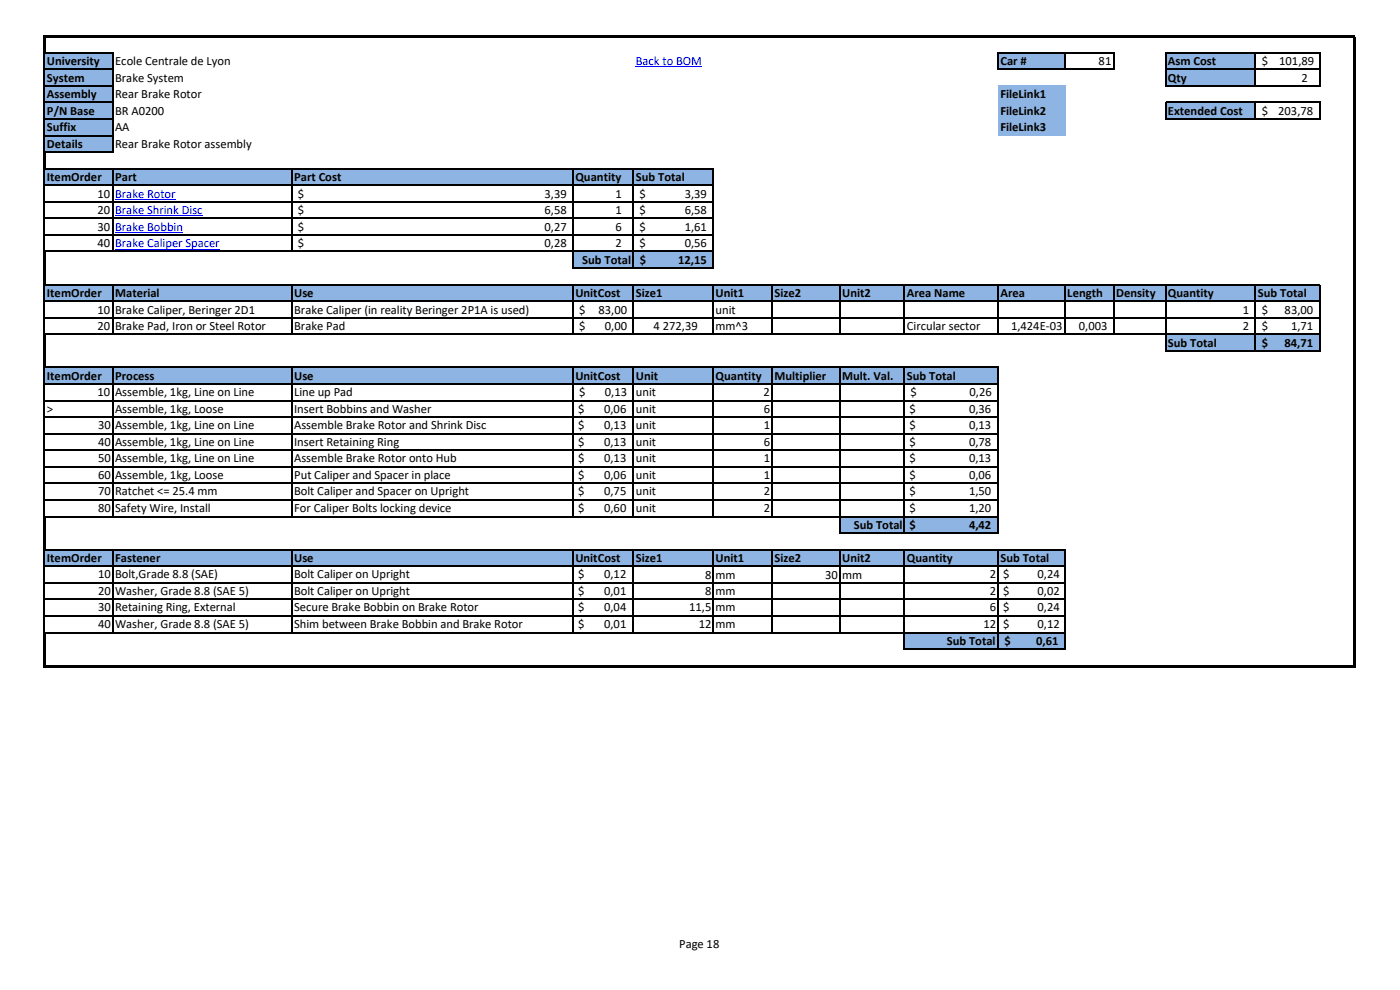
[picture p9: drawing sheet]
<svg xmlns="http://www.w3.org/2000/svg" width="297mm" height="210mm" viewBox="0 0 297 210" stroke-linecap="round" stroke-linejoin="round" font-family="sans-serif">
<defs><g id="words">
<g font-size="2.7">
<text x="9.9" y="13.8">University</text>
<text x="9.9" y="17.3">System</text>
<text x="24.4" y="13.8">Ecole Centrale de Lyon</text>
<text x="24.4" y="17.3">Brake System</text>
<text x="212.2" y="13.8">Car #</text>
<text x="233.1" y="13.8">81</text>
<text x="247.8" y="13.8">Asm Cost</text>
<text x="247.8" y="17.3">Qty</text>
<text x="267.7" y="13.8">$</text>
<text x="271.4" y="13.8">101,89</text>
<text x="276.1" y="17.3">2</text>
<text x="9.9" y="20.8">Assembly</text>
<text x="24.4" y="20.8">Rear Brake Rotor</text>
<text x="212.2" y="20.8">FileLink1</text>
<text x="9.9" y="24.3">P/N Base</text>
<text x="9.9" y="27.9">Suffix</text>
<text x="24.4" y="24.3">BR A0200</text>
<text x="24.4" y="27.9">AA</text>
<text x="212.2" y="24.3">FileLink2</text>
<text x="212.2" y="27.9">FileLink3</text>
<text x="247.8" y="24.3">Extended Cost</text>
<text x="267.7" y="24.3">$</text>
<text x="271.2" y="24.3">203,78</text>
<text x="9.9" y="31.4">Details</text>
<text x="24.4" y="31.4">Rear Brake Rotor assembly</text>
<text x="9.9" y="38.4">ItemOrder</text>
<text x="20.7" y="41.9">10</text>
<text x="24.4" y="38.4">Part</text>
<text x="62.4" y="38.4">Part Cost</text>
<text x="63.2" y="41.9">$</text>
<text x="115.5" y="41.9">3,39</text>
<text x="122.1" y="38.4">Quantity</text>
<text x="130.6" y="41.9">1</text>
<text x="134.9" y="38.4">Sub Total</text>
<text x="135.7" y="41.9">$</text>
<text x="145.3" y="41.9">3,39</text>
<text x="20.7" y="45.4">20</text>
<text x="63.2" y="45.4">$</text>
<text x="115.5" y="45.4">6,58</text>
<text x="130.6" y="45.4">1</text>
<text x="135.7" y="45.4">$</text>
<text x="145.3" y="45.4">6,58</text>
<text x="20.7" y="48.9">30</text>
<text x="20.7" y="52.5">40</text>
<text x="63.2" y="48.9">$</text>
<text x="63.2" y="52.5">$</text>
<text x="115.5" y="48.9">0,27</text>
<text x="115.5" y="52.5">0,28</text>
<text x="130.6" y="48.9">6</text>
<text x="130.6" y="52.5">2</text>
<text x="135.7" y="48.9">$</text>
<text x="135.7" y="52.5">$</text>
<text x="145.3" y="48.9">1,61</text>
<text x="145.3" y="52.5">0,56</text>
<text x="123.5" y="56">Sub Total</text>
<text x="135.7" y="56">$</text>
<text x="143.9" y="56">12,15</text>
<text x="9.9" y="63">ItemOrder</text>
<text x="24.4" y="63">Material</text>
<text x="62.4" y="63">Use</text>
<text x="122.1" y="63">UnitCost</text>
<text x="134.9" y="63">Size1</text>
<text x="151.8" y="63">Unit1</text>
<text x="164.3" y="63">Size2</text>
<text x="178.7" y="63">Unit2</text>
<text x="192.4" y="63">Area Name</text>
<text x="212.2" y="63">Area</text>
<text x="226.4" y="63">Length</text>
<text x="236.8" y="63">Density</text>
<text x="247.8" y="63">Quantity</text>
<text x="266.9" y="63">Sub Total</text>
<text x="20.7" y="66.5">10</text>
<text x="20.7" y="70">20</text>
<text x="24.4" y="66.5">Brake Caliper, Beringer 2D1</text>
<text x="24.4" y="70">Brake Pad, Iron or Steel Rotor</text>
<text x="62.4" y="66.5">Brake Caliper (in reality Beringer 2P1A is used)</text>
<text x="62.4" y="70">Brake Pad</text>
<text x="122.9" y="66.5">$</text>
<text x="122.9" y="70">$</text>
<text x="127" y="66.5">83,00</text>
<text x="128.3" y="70">0,00</text>
<text x="138.7" y="70">4 272,39</text>
<text x="151.8" y="66.5">unit</text>
<text x="151.8" y="70">mm^3</text>
<text x="192.4" y="70">Circular sector</text>
<text x="214.5" y="70">1,424E-03</text>
<text x="228.9" y="70">0,003</text>
<text x="263.7" y="66.5">1</text>
<text x="263.7" y="70">2</text>
<text x="267.7" y="66.5">$</text>
<text x="267.7" y="70">$</text>
<text x="272.5" y="66.5">83,00</text>
<text x="273.9" y="70">1,71</text>
<text x="247.8" y="73.6">Sub Total</text>
<text x="267.7" y="73.6">$</text>
<text x="272.5" y="73.6">84,71</text>
<text x="9.9" y="80.6">ItemOrder</text>
<text x="24.4" y="80.6">Process</text>
<text x="62.4" y="80.6">Use</text>
<text x="122.1" y="80.6">UnitCost</text>
<text x="134.9" y="80.6">Unit</text>
<text x="151.8" y="80.6">Quantity</text>
<text x="164.3" y="80.6">Multiplier</text>
<text x="178.7" y="80.6">Mult. Val.</text>
<text x="192.4" y="80.6">Sub Total</text>
<text x="9.9" y="87.5">&gt;</text>
<text x="20.7" y="84.1">10</text>
<text x="24.4" y="84.1">Assemble, 1kg, Line on Line</text>
<text x="24.4" y="87.5">Assemble, 1kg, Loose</text>
<text x="62.4" y="84.1">Line up Pad</text>
<text x="62.4" y="87.5">Insert Bobbins and Washer</text>
<text x="122.7" y="87.5">$</text>
<text x="122.9" y="84.1">$</text>
<text x="128.2" y="87.5">0,06</text>
<text x="128.3" y="84.1">0,13</text>
<text x="134.9" y="84.1">unit</text>
<text x="134.9" y="87.5">unit</text>
<text x="161.9" y="84.1">2</text>
<text x="162.1" y="87.5">6</text>
<text x="193" y="87.5">$</text>
<text x="193.2" y="84.1">$</text>
<text x="205.6" y="87.5">0,36</text>
<text x="205.7" y="84.1">0,26</text>
<text x="20.8" y="91">30</text>
<text x="20.8" y="94.5">40</text>
<text x="24.4" y="91">Assemble, 1kg, Line on Line</text>
<text x="24.4" y="94.5">Assemble, 1kg, Line on Line</text>
<text x="62.4" y="91">Assemble Brake Rotor and Shrink Disc</text>
<text x="62.4" y="94.5">Insert Retaining Ring</text>
<text x="122.7" y="91">$</text>
<text x="122.7" y="94.5">$</text>
<text x="128.2" y="91">0,13</text>
<text x="128.2" y="94.5">0,13</text>
<text x="134.9" y="91">unit</text>
<text x="134.9" y="94.5">unit</text>
<text x="162.1" y="91">1</text>
<text x="162.1" y="94.5">6</text>
<text x="193" y="91">$</text>
<text x="193" y="94.5">$</text>
<text x="205.6" y="91">0,13</text>
<text x="205.6" y="94.5">0,78</text>
<text x="20.8" y="98.1">50</text>
<text x="20.8" y="101.6">60</text>
<text x="24.4" y="98.1">Assemble, 1kg, Line on Line</text>
<text x="24.4" y="101.6">Assemble, 1kg, Loose</text>
<text x="62.4" y="98.1">Assemble Brake Rotor onto Hub</text>
<text x="62.4" y="101.6">Put Caliper and Spacer in place</text>
<text x="122.7" y="98.1">$</text>
<text x="122.7" y="101.6">$</text>
<text x="128.2" y="98.1">0,13</text>
<text x="128.2" y="101.6">0,06</text>
<text x="134.9" y="98.1">unit</text>
<text x="134.9" y="101.6">unit</text>
<text x="162.1" y="98.1">1</text>
<text x="162.1" y="101.6">1</text>
<text x="193" y="98.1">$</text>
<text x="193" y="101.6">$</text>
<text x="205.6" y="98.1">0,13</text>
<text x="205.6" y="101.6">0,06</text>
<text x="20.8" y="105.1">70</text>
<text x="24.4" y="105.1">Ratchet &lt;= 25.4 mm</text>
<text x="62.4" y="105.1">Bolt Caliper and Spacer on Upright</text>
<text x="122.7" y="105.1">$</text>
<text x="128.2" y="105.1">0,75</text>
<text x="134.9" y="105.1">unit</text>
<text x="162.1" y="105.1">2</text>
<text x="193" y="105.1">$</text>
<text x="205.6" y="105.1">1,50</text>
<text x="20.8" y="108.6">80</text>
<text x="24.4" y="108.6">Safety Wire, Install</text>
<text x="62.4" y="108.6">For Caliper Bolts locking device</text>
<text x="122.7" y="108.6">$</text>
<text x="128.2" y="108.6">0,60</text>
<text x="134.9" y="108.6">unit</text>
<text x="162.1" y="108.6">2</text>
<text x="181.1" y="112.1">Sub Total</text>
<text x="193" y="108.6">$</text>
<text x="193" y="112.1">$</text>
<text x="205.6" y="108.6">1,20</text>
<text x="205.6" y="112.1">4,42</text>
<text x="9.9" y="119.2">ItemOrder</text>
<text x="24.4" y="119.2">Fastener</text>
<text x="62.4" y="119.2">Use</text>
<text x="122.1" y="119.2">UnitCost</text>
<text x="134.9" y="119.2">Size1</text>
<text x="151.8" y="119.2">Unit1</text>
<text x="164.3" y="119.2">Size2</text>
<text x="178.7" y="119.2">Unit2</text>
<text x="192.4" y="119.2">Quantity</text>
<text x="212.2" y="119.2">Sub Total</text>
<text x="20.8" y="122.7">10</text>
<text x="24.4" y="122.7">Bolt,Grade 8.8 (SAE)</text>
<text x="62.4" y="122.7">Bolt Caliper on Upright</text>
<text x="122.7" y="122.7">$</text>
<text x="128.2" y="122.7">0,12</text>
<text x="149.6" y="122.8">8</text>
<text x="151.8" y="122.8">mm</text>
<text x="175.1" y="122.8">30</text>
<text x="178.7" y="122.8">mm</text>
<text x="210" y="122.7">2</text>
<text x="212.8" y="122.7">$</text>
<text x="220.1" y="122.7">0,24</text>
<text x="20.8" y="126.2">20</text>
<text x="20.8" y="129.7">30</text>
<text x="24.4" y="126.2">Washer, Grade 8.8 (SAE 5)</text>
<text x="24.4" y="129.7">Retaining Ring, External</text>
<text x="62.4" y="126.2">Bolt Caliper on Upright</text>
<text x="62.4" y="129.7">Secure Brake Bobbin on Brake Rotor</text>
<text x="122.7" y="126.2">$</text>
<text x="122.7" y="129.7">$</text>
<text x="128.2" y="126.2">0,01</text>
<text x="128.2" y="129.7">0,04</text>
<text x="146.2" y="129.7">11,5</text>
<text x="149.6" y="126.2">8</text>
<text x="151.8" y="126.2">mm</text>
<text x="151.8" y="129.7">mm</text>
<text x="210" y="126.2">2</text>
<text x="210" y="129.7">6</text>
<text x="212.8" y="126.2">$</text>
<text x="212.8" y="129.7">$</text>
<text x="220.1" y="126.2">0,02</text>
<text x="220.1" y="129.7">0,24</text>
<text x="20.8" y="133.2">40</text>
<text x="24.4" y="133.2">Washer, Grade 8.8 (SAE 5)</text>
<text x="62.4" y="133.2">Shim between Brake Bobbin and Brake Rotor</text>
<text x="122.7" y="133.2">$</text>
<text x="128.2" y="133.2">0,01</text>
<text x="148.2" y="133.2">12</text>
<text x="151.8" y="133.2">mm</text>
<text x="200.9" y="136.8">Sub Total</text>
<text x="208.6" y="133.2">12</text>
<text x="212.8" y="133.2">$</text>
<text x="213.1" y="136.8">$</text>
<text x="219.8" y="136.8">0,61</text>
<text x="220.1" y="133.2">0,12</text>
<text x="144.1" y="201.2">Page 18</text>
</g>
<g font-size="2.7" fill="#00f">
<text x="134.9" y="13.8">Back to BOM</text>
<text x="24.4" y="41.9">Brake Rotor</text>
<text x="24.4" y="45.4">Brake Shrink Disc</text>
<text x="24.4" y="48.9">Brake Bobbin</text>
<text x="24.4" y="52.5">Brake Caliper Spacer</text>
</g>
</g></defs>
<g fill="#8db4e2">
<path d="M9.6 11.2h14.4v3.5h-14.4z" fill-rule="evenodd"/>
<path d="M211.7 11.2h14.3v3.5h-14.3z" fill-rule="evenodd"/>
<path d="M247.3 11.2h19.1v3.5h-19.1z" fill-rule="evenodd"/>
<path d="M9.6 14.7h14.4v3.5h-14.4z" fill-rule="evenodd"/>
<path d="M247.3 14.7h19.1v3.5h-19.1z" fill-rule="evenodd"/>
<path d="M9.6 18.2h14.4v7.1h-14.4z" fill-rule="evenodd"/>
<path d="M211.7 18.2h14.3v7.1h-14.3z" fill-rule="evenodd"/>
<path d="M247.3 21.7h19.1v3.6h-19.1z" fill-rule="evenodd"/>
<path d="M9.6 25.2h14.4v3.6h-14.4z" fill-rule="evenodd"/>
<path d="M211.7 25.2h14.3v3.6h-14.3z" fill-rule="evenodd"/>
<path d="M9.6 28.8h14.4v3.5h-14.4z" fill-rule="evenodd"/>
<path d="M9.6 35.8h141.8v3.5h-141.8z" fill-rule="evenodd"/>
<path d="M121.6 53.3h29.8v3.6h-29.8z" fill-rule="evenodd"/>
<path d="M9.6 60.4h270.4v3.5h-270.4z" fill-rule="evenodd"/>
<path d="M247.3 70.9h32.7v3.6h-32.7z" fill-rule="evenodd"/>
<path d="M9.6 78h202.2v3.5h-202.2z" fill-rule="evenodd"/>
<path d="M178.2 109.6h33.6v3.5h-33.6z" fill-rule="evenodd"/>
<path d="M9.6 116.6h216.4v3.6h-216.4z" fill-rule="evenodd"/>
<path d="M191.9 134.2h34.1v3.5h-34.1z" fill-rule="evenodd"/>
</g>
<path d="M134.9 14.2h14M24.4 42.3h12.9M24.4 45.8h18.6M24.4 49.3h14.4M24.4 52.8h22.2" fill="none" stroke="#00f" stroke-width=".21"/>
<g fill="#000">
<path d="M9.2 7.5h.5v3.8h-.5z" fill-rule="evenodd"/>
<path d="M9.7 7.5h277.8v.4h-277.8z" fill-rule="evenodd"/>
<path d="M9.2 32.1h.5v3.8h-.5z" fill-rule="evenodd"/>
<path d="M9.2 53.2h.5v7.3h-.5z" fill-rule="evenodd"/>
<path d="M9.2 70.8h.5v7.3h-.5z" fill-rule="evenodd"/>
<path d="M9.2 109.4h.5v7.3h-.5z" fill-rule="evenodd"/>
<path d="M9.2 134.1h.5v7.5h-.5z" fill-rule="evenodd"/>
<path d="M9.7 141.2h277.8v.4h-277.8z" fill-rule="evenodd"/>
<path d="M287.1 7.9h.4v133.7h-.4z" fill-rule="evenodd"/>
</g>
<g fill="none" stroke="#000" stroke-width=".25">
<path d="M9.4 11.3v20.8M9.6 14.7h14.4M9.6 18.2h14.4M9.7 11.2h14.3M23.9 11.3v21.1M211.7 11v3.8M211.9 11.2h24.5M211.9 14.7h24.5M225.9 11.3v3.5M236.3 11.3v3.5M247.3 11v7.3M247.4 11.2h32.7"/>
<path d="M247.4 14.7h32.7M247.4 18.2h32.7M266.4 11.3v7M279.9 11.3v7M9.4 35.9v17.3M9.6 21.7h14.4M9.6 25.2h14.4M9.6 39.3h14.2M9.6 28.8h14.4M9.7 32.3h14.3M9.7 35.8h141.7M23.9 35.9v17.3"/>
<path d="M24 39.3h127.4M61.9 35.9v3.3M61.9 39.4v3.3M121.6 35.9v21.1M134.4 35.9v21.1M151.3 35.9v21.1M247.3 21.6v3.8M247.4 21.7h32.7M247.4 25.2h32.7M266.4 21.9v3.5M279.9 21.9v3.5M9.6 42.8h14.2"/>
<path d="M9.6 46.3h14.2M9.6 49.8h14.2M9.7 53.3h141.7M24 42.8h127.4M24 46.3h127.4M24 49.8h127.4M61.9 42.9v3.3M61.9 46.4v3.3M61.9 50v3.2M121.7 56.9h29.7M9.4 60.5v10.3M9.4 78.1v31.3"/>
<path d="M9.6 63.9h270.5M9.6 67.4h270.5M9.7 60.4h270.4M9.7 70.9h270.4M9.7 78h202.2M23.9 60.5v10.6M23.9 78.1v31.6M61.9 60.5v10.6M61.9 78.1v31.6M121.6 60.5v10.6M121.6 78.1v31.6M134.4 60.5v10.6"/>
<path d="M134.4 78.1v31.6M151.3 60.5v10.6M151.3 78.1v31.6M163.8 60.5v10.6M163.8 78.1v31.6M178.2 60.5v10.6M178.2 78.1v35.1M191.9 60.5v10.6M191.9 78.1v35.1M211.7 60.5v10.6M211.7 78.1v35.1M225.9 60.5v10.6"/>
<path d="M236.3 60.5v10.6M247.3 60.5v14.1M247.4 74.4h32.7M266.4 60.5v14.1M279.9 60.5v14.1M9.6 81.5h202.3M9.6 85h202.3M9.6 88.5h202.3M9.6 92h202.3M9.6 95.5h202.3M9.6 99h202.3M9.4 116.7v17.4"/>
<path d="M9.6 102.5h202.3M9.6 106.1h202.3M9.7 116.6h216.4M23.9 116.7v17.6M61.9 116.7v17.6M121.6 116.7v17.6M134.4 116.7v17.6M151.3 116.7v17.6M163.8 116.7v17.6M178.2 116.7v17.6M178.3 113.1h33.6M191.9 116.7v21.1"/>
<path d="M211.7 116.7v21.1M225.9 116.7v21.1M9.6 120.1h216.5M9.6 123.6h216.5M9.6 127.2h216.5M9.6 130.7h216.5M9.7 134.2h216.4M192 137.7h34.1"/>
</g>
<path d="M9.7 109.6h202.2" fill="none" stroke="#000" stroke-width=".26"/>
<use href="#words"/>
</svg>
